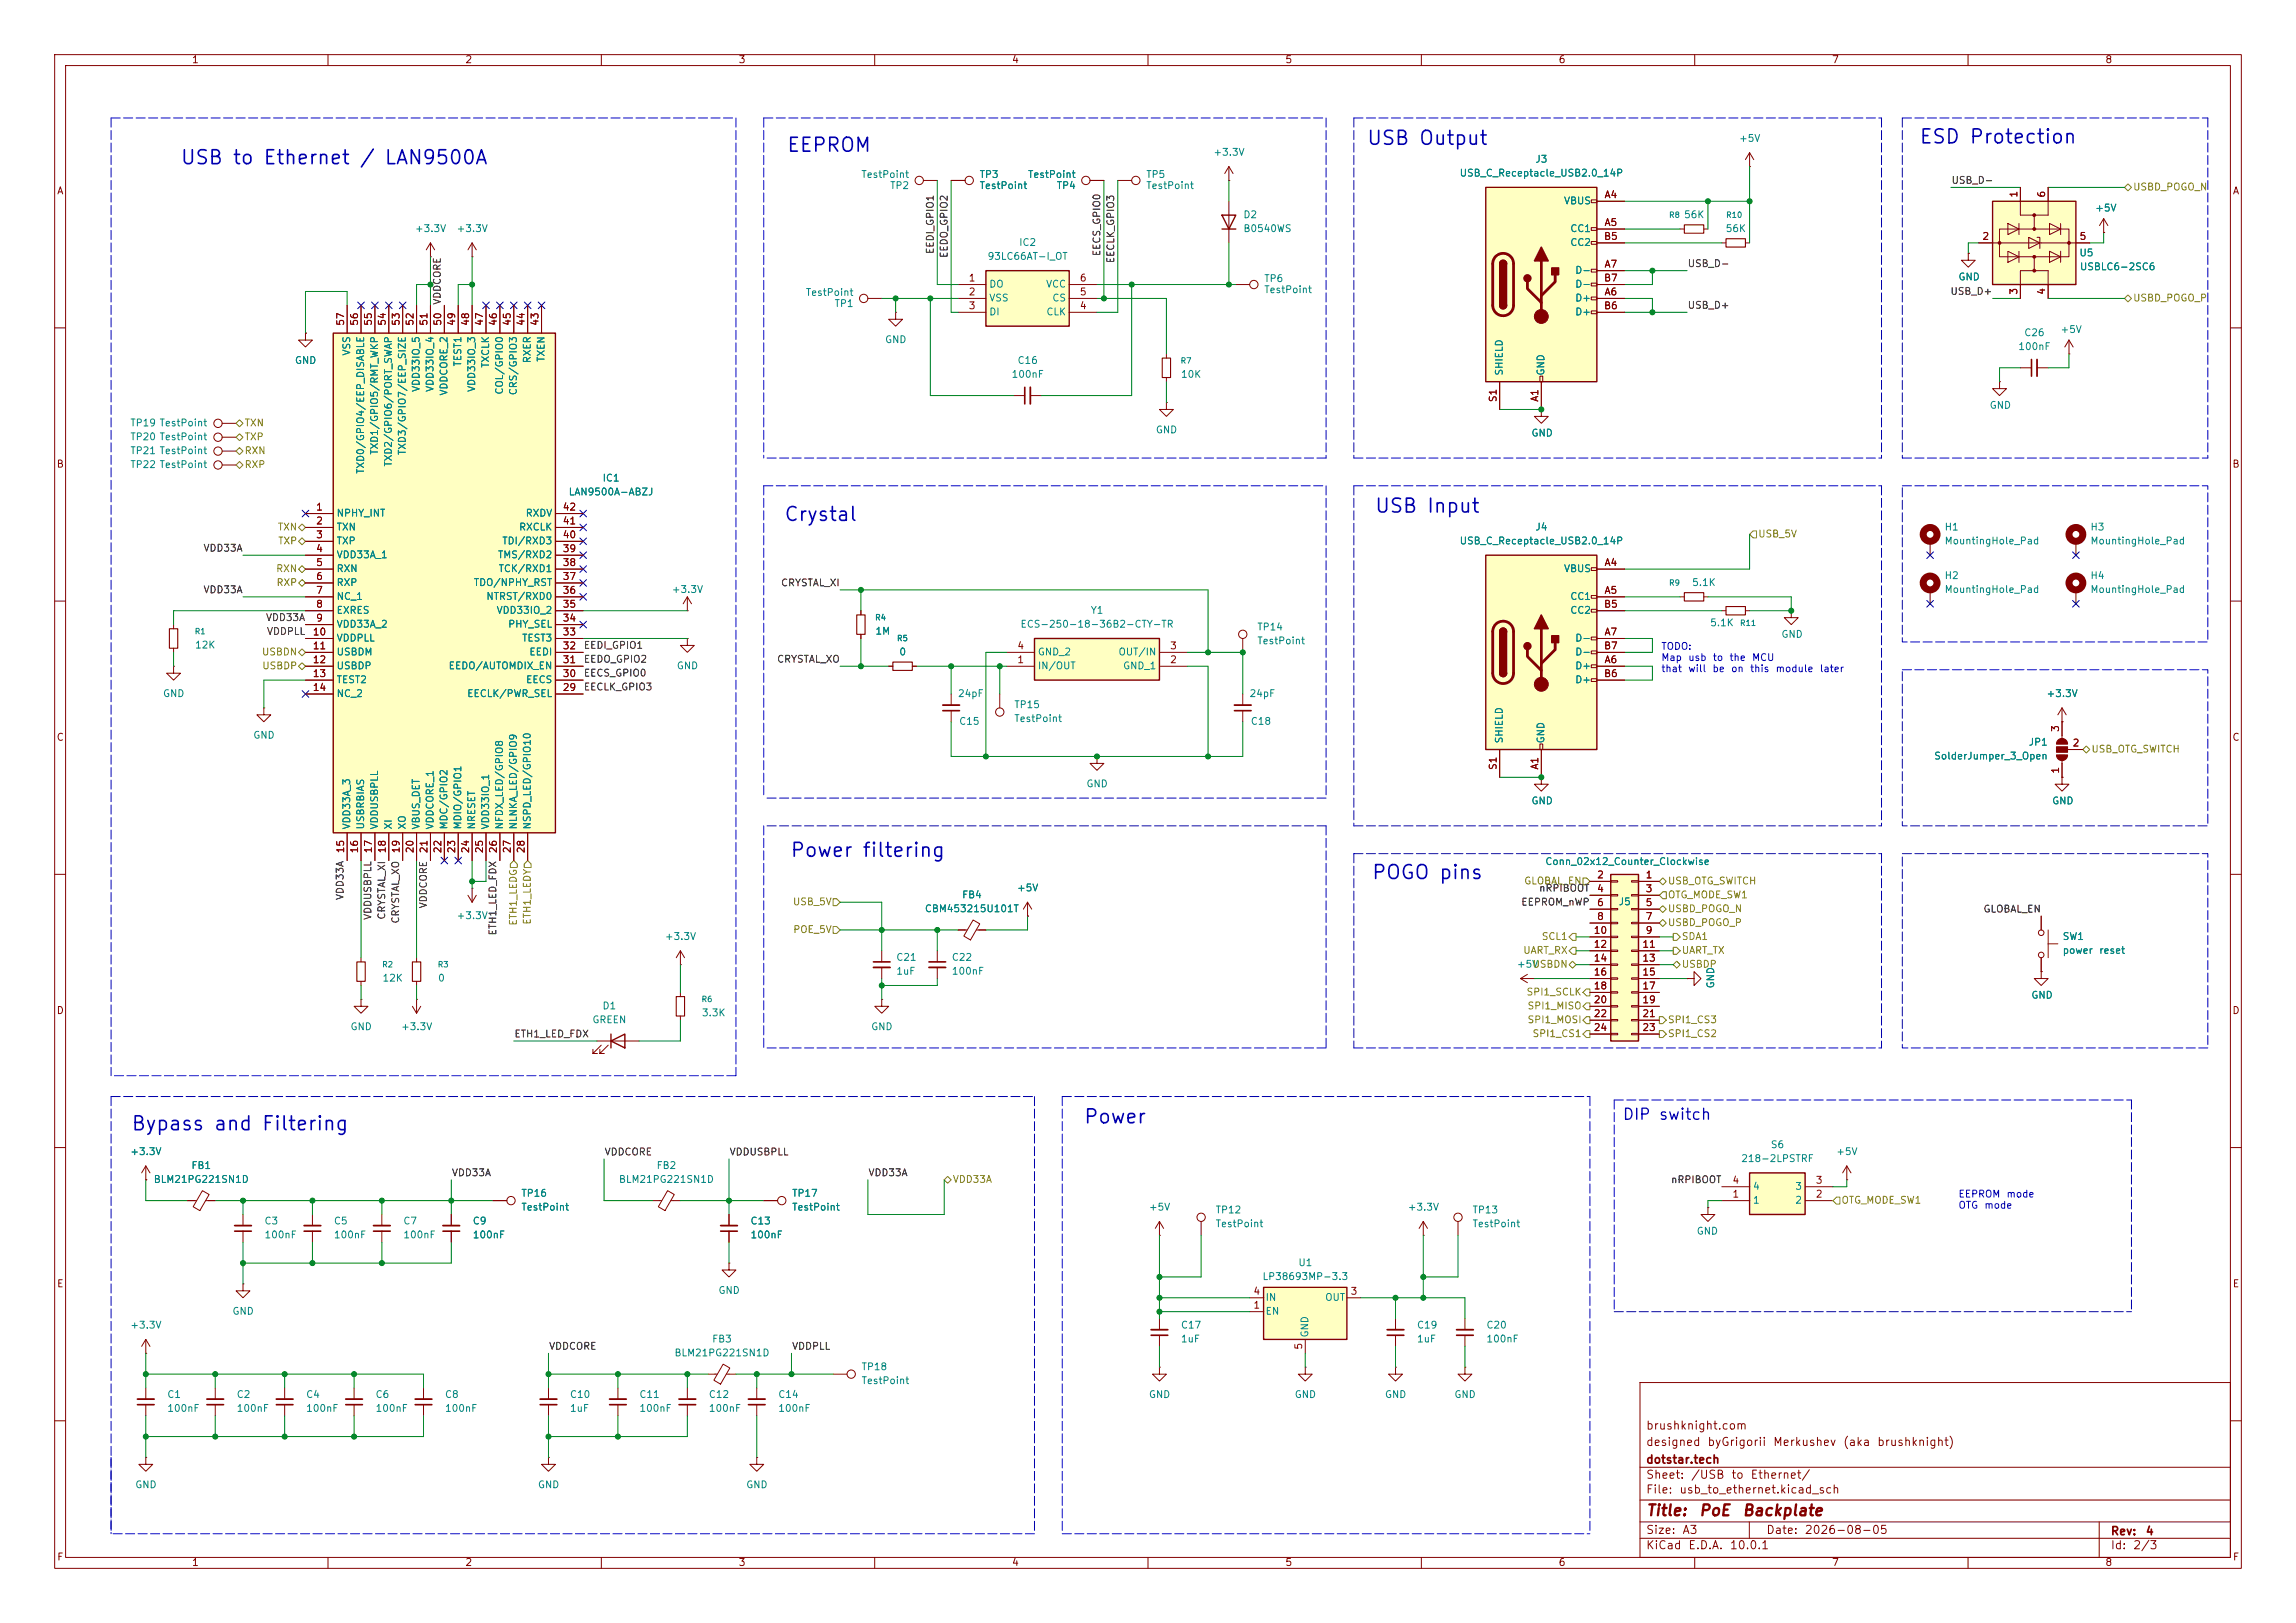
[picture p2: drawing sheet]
<svg xmlns="http://www.w3.org/2000/svg" width="420mm" height="297mm" viewBox="0 0 420 297" stroke-linecap="round" stroke-linejoin="round" font-family="sans-serif">
<defs><g id="words">
<g font-size="2.5" fill="#0000c2">
<text x="143.8" y="28.4">EEPROM</text>
<text x="249.9" y="27.2">USB Output</text>
<text x="350.9" y="26.9">ESD Protection</text>
<text x="32.9" y="30.7">USB to Ethernet / LAN9500A</text>
<text x="143.3" y="96">Crystal</text>
<text x="251.3" y="94.5">USB Input</text>
<text x="144.4" y="157.5">Power filtering</text>
<text x="250.8" y="161.5">POGO pins</text>
<text x="23.9" y="207.5">Bypass and Filtering</text>
<text x="198.1" y="206.2">Power</text>
</g>
<text font-size="2" fill="#0000c2" x="296.7" y="205.4">DIP switch</text>
<g font-size="2" fill="#840000">
<text x="301" y="277.9">Title:</text>
<text x="310.6" y="277.9">PoE</text>
<text x="318.6" y="277.9">Backplate</text>
</g>
<g font-size="1.5" fill="#840000">
<text x="301" y="262">brushknight.com</text>
<text x="301" y="268.2">dotstar.tech</text>
<text x="301" y="265">designed</text>
<text x="312.2" y="265">byGrigorii</text>
<text x="324.2" y="265">Merkushev</text>
<text x="337" y="265">(aka</text>
<text x="343.3" y="265">brushknight)</text>
<text x="301" y="273.7">File:</text>
<text x="301" y="271">Sheet:</text>
<text x="307.1" y="273.7">usb_to_ethernet.kicad_sch</text>
<text x="309.2" y="271">/USB</text>
<text x="316.6" y="271">to</text>
<text x="320.1" y="271">Ethernet/</text>
<text x="301" y="281.1">Size:</text>
<text x="307.6" y="281.1">A3</text>
<text x="323" y="281.1">Date:</text>
<text x="330" y="281.1">2026-08-05</text>
<text x="386" y="281.3">Rev:</text>
<text x="392.4" y="281.3">4</text>
<text x="301" y="283.9">KiCad</text>
<text x="308.7" y="283.9">E.D.A.</text>
<text x="316.3" y="283.9">10.0.1</text>
<text x="386" y="283.9">Id:</text>
<text x="390.1" y="283.9">2/3</text>
</g>
<g font-size="1.3" fill="#840000">
<text x="35" y="11.9">1</text>
<text x="85" y="11.9">2</text>
<text x="135" y="11.9">3</text>
<text x="185" y="11.9">4</text>
<text x="235" y="11.9">5</text>
<text x="285" y="11.9">6</text>
<text x="335" y="11.9">7</text>
<text x="385" y="11.9">8</text>
<text x="10.3" y="35.9">A</text>
<text x="408.3" y="35.9">A</text>
<text x="293.4" y="36.6">A4</text>
<text x="293.4" y="41.7">A5</text>
<text x="369.3" y="36.3" transform="rotate(-90 369.3 36.3)">1</text>
<text x="374.4" y="36.3" transform="rotate(-90 374.4 36.3)">6</text>
<text x="293.3" y="44.2">B5</text>
<text x="362.5" y="44.2">2</text>
<text x="380.3" y="44.2">5</text>
<text x="177.1" y="51.8">1</text>
<text x="197.4" y="51.8">6</text>
<text x="293.3" y="51.8">B7</text>
<text x="293.4" y="49.3">A7</text>
<text x="63.2" y="59.7" transform="rotate(-90 63.2 59.7)">57</text>
<text x="65.8" y="59.7" transform="rotate(-90 65.8 59.7)">56</text>
<text x="68.3" y="59.7" transform="rotate(-90 68.3 59.7)">55</text>
<text x="70.9" y="59.7" transform="rotate(-90 70.9 59.7)">54</text>
<text x="73.4" y="59.7" transform="rotate(-90 73.4 59.7)">53</text>
<text x="75.9" y="59.7" transform="rotate(-90 75.9 59.7)">52</text>
<text x="78.5" y="59.7" transform="rotate(-90 78.5 59.7)">51</text>
<text x="81" y="59.7" transform="rotate(-90 81 59.7)">50</text>
<text x="83.6" y="59.7" transform="rotate(-90 83.6 59.7)">49</text>
<text x="86.1" y="59.7" transform="rotate(-90 86.1 59.7)">48</text>
<text x="88.6" y="59.7" transform="rotate(-90 88.6 59.7)">47</text>
<text x="91.2" y="59.7" transform="rotate(-90 91.2 59.7)">46</text>
<text x="93.7" y="59.7" transform="rotate(-90 93.7 59.7)">45</text>
<text x="96.3" y="59.7" transform="rotate(-90 96.3 59.7)">44</text>
<text x="98.8" y="59.7" transform="rotate(-90 98.8 59.7)">43</text>
<text x="177.1" y="54.4">2</text>
<text x="177.1" y="56.9">3</text>
<text x="197.4" y="56.9">4</text>
<text x="197.4" y="54.4">5</text>
<text x="293.3" y="56.9">B6</text>
<text x="293.4" y="54.4">A6</text>
<text x="369.3" y="54" transform="rotate(-90 369.3 54)">3</text>
<text x="374.4" y="54" transform="rotate(-90 374.4 54)">4</text>
<text x="274.1" y="73.7" transform="rotate(-90 274.1 73.7)">S1</text>
<text x="281.7" y="73.6" transform="rotate(-90 281.7 73.6)">A1</text>
<text x="10.3" y="85.9">B</text>
<text x="408.2" y="85.9">B</text>
<text x="57.7" y="93.7">1</text>
<text x="102.8" y="93.7">42</text>
<text x="57.7" y="96.3">2</text>
<text x="57.7" y="98.8">3</text>
<text x="57.7" y="101.3">4</text>
<text x="102.8" y="101.3">39</text>
<text x="102.8" y="98.8">40</text>
<text x="102.8" y="96.3">41</text>
<text x="57.7" y="103.9">5</text>
<text x="57.7" y="106.4">6</text>
<text x="102.8" y="106.4">37</text>
<text x="102.8" y="103.9">38</text>
<text x="293.4" y="103.9">A4</text>
<text x="57.7" y="109">7</text>
<text x="57.7" y="111.5">8</text>
<text x="102.8" y="111.5">35</text>
<text x="102.8" y="109">36</text>
<text x="293.3" y="111.5">B5</text>
<text x="293.4" y="109">A5</text>
<text x="57.1" y="116.6">10</text>
<text x="57.1" y="119.1">11</text>
<text x="57.7" y="114">9</text>
<text x="102.8" y="119.1">32</text>
<text x="102.8" y="116.6">33</text>
<text x="102.8" y="114">34</text>
<text x="186" y="119.1">4</text>
<text x="213.9" y="119.1">3</text>
<text x="293.3" y="119.1">B7</text>
<text x="293.4" y="116.6">A7</text>
<text x="57.1" y="121.7">12</text>
<text x="57.1" y="124.2">13</text>
<text x="102.8" y="124.2">30</text>
<text x="102.8" y="121.7">31</text>
<text x="186" y="121.7">1</text>
<text x="213.9" y="121.7">2</text>
<text x="293.3" y="124.2">B6</text>
<text x="293.4" y="121.7">A6</text>
<text x="57.1" y="126.7">14</text>
<text x="102.8" y="126.7">29</text>
<text x="10.3" y="135.9">C</text>
<text x="376.9" y="134.1" transform="rotate(-90 376.9 134.1)">3</text>
<text x="379" y="136.9">2</text>
<text x="408.2" y="135.9">C</text>
<text x="274.1" y="141" transform="rotate(-90 274.1 141)">S1</text>
<text x="281.7" y="141" transform="rotate(-90 281.7 141)">A1</text>
<text x="376.9" y="141.7" transform="rotate(-90 376.9 141.7)">1</text>
<text x="63.2" y="156.3" transform="rotate(-90 63.2 156.3)">15</text>
<text x="65.8" y="156.3" transform="rotate(-90 65.8 156.3)">16</text>
<text x="68.3" y="156.3" transform="rotate(-90 68.3 156.3)">17</text>
<text x="70.9" y="156.3" transform="rotate(-90 70.9 156.3)">18</text>
<text x="73.4" y="156.3" transform="rotate(-90 73.4 156.3)">19</text>
<text x="75.9" y="156.3" transform="rotate(-90 75.9 156.3)">20</text>
<text x="78.5" y="156.3" transform="rotate(-90 78.5 156.3)">21</text>
<text x="81" y="156.3" transform="rotate(-90 81 156.3)">22</text>
<text x="83.6" y="156.3" transform="rotate(-90 83.6 156.3)">23</text>
<text x="86.1" y="156.3" transform="rotate(-90 86.1 156.3)">24</text>
<text x="88.6" y="156.3" transform="rotate(-90 88.6 156.3)">25</text>
<text x="91.2" y="156.3" transform="rotate(-90 91.2 156.3)">26</text>
<text x="93.7" y="156.3" transform="rotate(-90 93.7 156.3)">27</text>
<text x="96.3" y="156.3" transform="rotate(-90 96.3 156.3)">28</text>
<text x="292" y="161">2</text>
<text x="300.9" y="161">1</text>
<text x="292" y="163.6">4</text>
<text x="292" y="166.1">6</text>
<text x="300.9" y="163.6">3</text>
<text x="300.9" y="166.1">5</text>
<text x="291.4" y="171.2">10</text>
<text x="291.4" y="173.7">12</text>
<text x="292" y="168.7">8</text>
<text x="300.3" y="173.7">11</text>
<text x="300.9" y="168.7">7</text>
<text x="300.9" y="171.2">9</text>
<text x="291.4" y="176.3">14</text>
<text x="291.4" y="178.8">16</text>
<text x="300.3" y="176.3">13</text>
<text x="300.3" y="178.8">15</text>
<text x="10.3" y="185.9">D</text>
<text x="291.4" y="181.4">18</text>
<text x="291.4" y="183.9">20</text>
<text x="300.3" y="181.4">17</text>
<text x="300.3" y="183.9">19</text>
<text x="408.2" y="185.9">D</text>
<text x="291.4" y="186.4">22</text>
<text x="291.4" y="189">24</text>
<text x="300.3" y="186.4">21</text>
<text x="300.3" y="189">23</text>
<text x="316.8" y="219.5">1</text>
<text x="316.8" y="216.9">4</text>
<text x="332" y="219.5">2</text>
<text x="332" y="216.9">3</text>
<text x="10.3" y="235.9">E</text>
<text x="229.2" y="239.8">1</text>
<text x="229.2" y="237.2">4</text>
<text x="246.9" y="237.2">3</text>
<text x="408.3" y="235.9">E</text>
<text x="238.5" y="247.1" transform="rotate(-90 238.5 247.1)">5</text>
<text x="10.3" y="285.9">F</text>
<text x="35" y="286.9">1</text>
<text x="85" y="286.9">2</text>
<text x="135" y="286.9">3</text>
<text x="185" y="286.9">4</text>
<text x="235" y="286.9">5</text>
<text x="285" y="286.9">6</text>
<text x="335" y="286.9">7</text>
<text x="385" y="286.9">8</text>
<text x="408.3" y="285.9">F</text>
</g>
<g font-size="1.3" fill="#008484">
<text x="221.8" y="28.8">+3.3V</text>
<text x="318" y="26.3">+5V</text>
<text x="157.4" y="32.9">TestPoint</text>
<text x="162.7" y="34.9">TP2</text>
<text x="179.1" y="32.9">TP3</text>
<text x="179.1" y="34.9">TestPoint</text>
<text x="187.9" y="32.9">TestPoint</text>
<text x="193.2" y="34.9">TP4</text>
<text x="209.6" y="32.9">TP5</text>
<text x="209.6" y="34.9">TestPoint</text>
<text x="266.9" y="32.6">USB_C_Receptacle_USB2.0_14P</text>
<text x="280.7" y="30.1">J3</text>
<text x="227.3" y="40.2">D2</text>
<text x="286" y="37.7">VBUS</text>
<text x="307.9" y="40.2">56K</text>
<text x="383.2" y="39">+5V</text>
<text x="75.8" y="42.8">+3.3V</text>
<text x="83.4" y="42.8">+3.3V</text>
<text x="180.5" y="47.9">93LC66AT-I_OT</text>
<text x="186.3" y="45.3">IC2</text>
<text x="227.3" y="42.8">B0540WS</text>
<text x="287.1" y="42.8">CC1</text>
<text x="287.1" y="45.3">CC2</text>
<text x="315.6" y="42.8">56K</text>
<text x="380.3" y="47.2">U5</text>
<text x="180.8" y="52.9">DO</text>
<text x="191.2" y="52.9">VCC</text>
<text x="231.1" y="51.9">TP6</text>
<text x="231.1" y="53.9">TestPoint</text>
<text x="288" y="50.4">D-</text>
<text x="288" y="52.9">D-</text>
<text x="358.1" y="51.6">GND</text>
<text x="380.4" y="49.8">USBLC6-2SC6</text>
<text x="147.3" y="54.5">TestPoint</text>
<text x="152.6" y="56.5">TP1</text>
<text x="180.8" y="55.5">VSS</text>
<text x="180.8" y="58">DI</text>
<text x="191.3" y="58">CLK</text>
<text x="192.4" y="55.5">CS</text>
<text x="288" y="55.5">D+</text>
<text x="288" y="58">D+</text>
<text x="64.4" y="65.2" transform="rotate(-90 64.4 65.2)">VSS</text>
<text x="161.8" y="63.1">GND</text>
<text x="369.1" y="64.4">100nF</text>
<text x="370.2" y="61.8">C26</text>
<text x="376.8" y="61.2">+5V</text>
<text x="53.8" y="66.9">GND</text>
<text x="77.1" y="71.8" transform="rotate(-90 77.1 71.8)">VDD33IO_5</text>
<text x="79.6" y="71.8" transform="rotate(-90 79.6 71.8)">VDD33IO_4</text>
<text x="84.7" y="67.2" transform="rotate(-90 84.7 67.2)">TEST1</text>
<text x="87.2" y="71.8" transform="rotate(-90 87.2 71.8)">VDD33IO_3</text>
<text x="89.8" y="67.4" transform="rotate(-90 89.8 67.4)">TXCLK</text>
<text x="97.4" y="66.6" transform="rotate(-90 97.4 66.6)">RXER</text>
<text x="99.9" y="66.3" transform="rotate(-90 99.9 66.3)">TXEN</text>
<text x="184.9" y="69.4">100nF</text>
<text x="186" y="66.9">C16</text>
<text x="215.9" y="69.4">10K</text>
<text x="275.2" y="68.8" transform="rotate(-90 275.2 68.8)">SHIELD</text>
<text x="282.8" y="68.8" transform="rotate(-90 282.8 68.8)">GND</text>
<text x="82.1" y="72.5" transform="rotate(-90 82.1 72.5)">VDDCORE_2</text>
<text x="92.3" y="72.3" transform="rotate(-90 92.3 72.3)">COL/GPIO0</text>
<text x="94.8" y="72.4" transform="rotate(-90 94.8 72.4)">CRS/GPIO3</text>
<text x="363.9" y="75.1">GND</text>
<text x="23.7" y="83.4">TP21 TestPoint</text>
<text x="23.7" y="78.3">TP19 TestPoint</text>
<text x="23.7" y="80.9">TP20 TestPoint</text>
<text x="69.4" y="83.3" transform="rotate(-90 69.4 83.3)">TXD1/GPIO5/RMT_WKP</text>
<text x="74.5" y="83.4" transform="rotate(-90 74.5 83.4)">TXD3/GPIO7/EEP_SIZE</text>
<text x="211.3" y="79.6">GND</text>
<text x="280" y="80.2">GND</text>
<text x="23.7" y="86">TP22 TestPoint</text>
<text x="66.9" y="86.8" transform="rotate(-90 66.9 86.8)">TXD0/GPIO4/EEP_DISABLE</text>
<text x="72" y="85.5" transform="rotate(-90 72 85.5)">TXD2/GPIO6/PORT_SWAP</text>
<text x="110.1" y="88.4">IC1</text>
<text x="61.5" y="94.8">NPHY_INT</text>
<text x="96.1" y="94.8">RXDV</text>
<text x="103.9" y="91">LAN9500A-ABZJ</text>
<text x="61.5" y="97.4">TXN</text>
<text x="61.5" y="99.9">TXP</text>
<text x="91.8" y="99.9">TDI/RXD3</text>
<text x="94.8" y="97.4">RXCLK</text>
<text x="266.9" y="99.9">USB_C_Receptacle_USB2.0_14P</text>
<text x="280.7" y="97.4">J4</text>
<text x="355.6" y="97.4">H1</text>
<text x="355.6" y="99.9">MountingHole_Pad</text>
<text x="382.3" y="97.4">H3</text>
<text x="382.3" y="99.9">MountingHole_Pad</text>
<text x="61.5" y="102.5">VDD33A_1</text>
<text x="61.5" y="105">RXN</text>
<text x="61.5" y="107.5">RXP</text>
<text x="86.6" y="107.5">TDO/NPHY_RST</text>
<text x="91" y="102.5">TMS/RXD2</text>
<text x="91.1" y="105">TCK/RXD1</text>
<text x="286" y="105">VBUS</text>
<text x="309.4" y="107.5">5.1K</text>
<text x="355.6" y="106.3">H2</text>
<text x="382.3" y="106.3">H4</text>
<text x="61.5" y="110.1">NC_1</text>
<text x="61.5" y="112.6">EXRES</text>
<text x="88.9" y="110.1">NTRST/RXD0</text>
<text x="90.7" y="112.6">VDD33IO_2</text>
<text x="122.8" y="108.8">+3.3V</text>
<text x="199.4" y="112.6">Y1</text>
<text x="287.1" y="110.1">CC1</text>
<text x="287.1" y="112.6">CC2</text>
<text x="355.6" y="108.8">MountingHole_Pad</text>
<text x="382.3" y="108.8">MountingHole_Pad</text>
<text x="35.6" y="119">12K</text>
<text x="61.5" y="115.2">VDD33A_2</text>
<text x="61.5" y="117.7">VDDPLL</text>
<text x="92.8" y="115.2">PHY_SEL</text>
<text x="95.4" y="117.7">TEST3</text>
<text x="160" y="116.4">1M</text>
<text x="186.6" y="115.2">ECS-250-18-36B2-CTY-TR</text>
<text x="229.9" y="118.2">TestPoint</text>
<text x="229.9" y="115.7">TP14</text>
<text x="288" y="117.7">D-</text>
<text x="312.7" y="114.9">5.1K</text>
<text x="325.8" y="117">GND</text>
<text x="61.5" y="120.2">USBDM</text>
<text x="61.5" y="122.8">USBDP</text>
<text x="61.5" y="125.3">TEST2</text>
<text x="82" y="122.8">EEDO/AUTOMDIX_EN</text>
<text x="96.1" y="125.3">EECS</text>
<text x="96.7" y="120.2">EEDI</text>
<text x="123.7" y="122.8">GND</text>
<text x="164.4" y="120.2">0</text>
<text x="189.7" y="122.8">IN/OUT</text>
<text x="189.7" y="120.2">GND_2</text>
<text x="204.5" y="120.2">OUT/IN</text>
<text x="205.3" y="122.8">GND_1</text>
<text x="288" y="122.8">D+</text>
<text x="288" y="125.3">D+</text>
<text x="288" y="120.2">D-</text>
<text x="29.7" y="127.9">GND</text>
<text x="61.5" y="127.9">NC_2</text>
<text x="85.3" y="127.9">EECLK/PWR_SEL</text>
<text x="175.1" y="127.9">24pF</text>
<text x="185.4" y="129.9">TP15</text>
<text x="228.5" y="127.9">24pF</text>
<text x="374.2" y="127.9">+3.3V</text>
<text x="46.2" y="135.5">GND</text>
<text x="175.3" y="132.9">C15</text>
<text x="185.4" y="132.4">TestPoint</text>
<text x="228.7" y="132.9">C18</text>
<text x="275.2" y="136.1" transform="rotate(-90 275.2 136.1)">SHIELD</text>
<text x="282.8" y="136.1" transform="rotate(-90 282.8 136.1)">GND</text>
<text x="371" y="136.8">JP1</text>
<text x="353.7" y="139.3">SolderJumper_3_Open</text>
<text x="198.6" y="144.4">GND</text>
<text x="280" y="147.5">GND</text>
<text x="375.3" y="147.5">GND</text>
<text x="64.4" y="151.9" transform="rotate(-90 64.4 151.9)">VDD33A_3</text>
<text x="66.9" y="151.9" transform="rotate(-90 66.9 151.9)">USBRBIAS</text>
<text x="69.4" y="151.9" transform="rotate(-90 69.4 151.9)">VDDUSBPLL</text>
<text x="72" y="151.9" transform="rotate(-90 72 151.9)">XI</text>
<text x="74.5" y="151.9" transform="rotate(-90 74.5 151.9)">XO</text>
<text x="77.1" y="151.9" transform="rotate(-90 77.1 151.9)">VBUS_DET</text>
<text x="79.6" y="151.9" transform="rotate(-90 79.6 151.9)">VDDCORE_1</text>
<text x="82.1" y="151.9" transform="rotate(-90 82.1 151.9)">MDC/GPIO2</text>
<text x="84.7" y="151.9" transform="rotate(-90 84.7 151.9)">MDIO/GPIO1</text>
<text x="87.2" y="151.9" transform="rotate(-90 87.2 151.9)">NRESET</text>
<text x="89.8" y="151.9" transform="rotate(-90 89.8 151.9)">VDD33IO_1</text>
<text x="92.3" y="151.9" transform="rotate(-90 92.3 151.9)">NFDX_LED/GPIO8</text>
<text x="94.8" y="151.9" transform="rotate(-90 94.8 151.9)">NLNKA_LED/GPIO9</text>
<text x="97.4" y="151.9" transform="rotate(-90 97.4 151.9)">NSPD_LED/GPIO10</text>
<text x="282.6" y="158.6">Conn_02x12_Counter_Clockwise</text>
<text x="169.1" y="167.2">CBM453215U101T</text>
<text x="175.9" y="164.7">FB4</text>
<text x="185.9" y="163.4">+5V</text>
<text x="296" y="166">J5</text>
<text x="83.4" y="168.5">+3.3V</text>
<text x="121.5" y="172.3">+3.3V</text>
<text x="377.2" y="172.3">SW1</text>
<text x="69.9" y="179.9">12K</text>
<text x="80" y="179.9">0</text>
<text x="163.8" y="178.7">1uF</text>
<text x="163.8" y="176.1">C21</text>
<text x="174" y="178.7">100nF</text>
<text x="174" y="176.1">C22</text>
<text x="277.4" y="177.4">+5V</text>
<text x="377.2" y="174.9">power</text>
<text x="383.9" y="174.9">reset</text>
<text x="110.1" y="185">D1</text>
<text x="313.9" y="181" transform="rotate(-90 313.9 181)">GND</text>
<text x="371.5" y="183.1">GND</text>
<text x="64" y="188.8">GND</text>
<text x="73.3" y="188.8">+3.3V</text>
<text x="108.3" y="187.6">GREEN</text>
<text x="128.3" y="186.3">3.3K</text>
<text x="159.3" y="188.8">GND</text>
<text x="23.7" y="211.7">+3.3V</text>
<text x="34.9" y="214.2">FB1</text>
<text x="120" y="214.2">FB2</text>
<text x="318.4" y="213">218-2LPSTRF</text>
<text x="323.8" y="210.4">S6</text>
<text x="335.8" y="211.7">+5V</text>
<text x="28" y="216.8">BLM21PG221SN1D</text>
<text x="95.3" y="221.8">TestPoint</text>
<text x="95.3" y="219.3">TP16</text>
<text x="113.1" y="216.8">BLM21PG221SN1D</text>
<text x="144.8" y="221.8">TestPoint</text>
<text x="144.8" y="219.3">TP17</text>
<text x="210.1" y="221.8">+5V</text>
<text x="257.4" y="221.8">+3.3V</text>
<text x="320.5" y="220.6">1</text>
<text x="320.5" y="218">4</text>
<text x="328.3" y="220.6">2</text>
<text x="328.3" y="218">3</text>
<text x="48.3" y="224.4">C3</text>
<text x="48.3" y="226.9">100nF</text>
<text x="61" y="224.4">C5</text>
<text x="61" y="226.9">100nF</text>
<text x="73.7" y="224.4">C7</text>
<text x="73.7" y="226.9">100nF</text>
<text x="86.4" y="224.4">C9</text>
<text x="86.4" y="226.9">100nF</text>
<text x="137.2" y="226.9">100nF</text>
<text x="137.2" y="224.4">C13</text>
<text x="222.3" y="224.9">TestPoint</text>
<text x="222.3" y="222.4">TP12</text>
<text x="269.2" y="224.9">TestPoint</text>
<text x="269.2" y="222.4">TP13</text>
<text x="310.3" y="226.2">GND</text>
<text x="237.4" y="232">U1</text>
<text x="131.3" y="237.1">GND</text>
<text x="230.8" y="234.5">LP38693MP-3.3</text>
<text x="231.4" y="238.4">IN</text>
<text x="242.3" y="238.4">OUT</text>
<text x="23.7" y="243.4">+3.3V</text>
<text x="42.4" y="240.9">GND</text>
<text x="130.2" y="246">FB3</text>
<text x="215.9" y="246">1uF</text>
<text x="215.9" y="243.4">C17</text>
<text x="231.4" y="240.9">EN</text>
<text x="239.6" y="244.9" transform="rotate(-90 239.6 244.9)">GND</text>
<text x="259.1" y="246">1uF</text>
<text x="259.1" y="243.4">C19</text>
<text x="271.8" y="246">100nF</text>
<text x="271.8" y="243.4">C20</text>
<text x="123.3" y="248.5">BLM21PG221SN1D</text>
<text x="157.5" y="251.1">TP18</text>
<text x="30.5" y="256.1">C1</text>
<text x="43.2" y="256.1">C2</text>
<text x="55.9" y="256.1">C4</text>
<text x="68.6" y="256.1">C6</text>
<text x="81.3" y="256.1">C8</text>
<text x="104.1" y="256.1">C10</text>
<text x="116.8" y="256.1">C11</text>
<text x="129.5" y="256.1">C12</text>
<text x="142.2" y="256.1">C14</text>
<text x="157.5" y="253.6">TestPoint</text>
<text x="210.1" y="256.1">GND</text>
<text x="236.7" y="256.1">GND</text>
<text x="253.2" y="256.1">GND</text>
<text x="265.9" y="256.1">GND</text>
<text x="30.5" y="258.7">100nF</text>
<text x="43.2" y="258.7">100nF</text>
<text x="55.9" y="258.7">100nF</text>
<text x="68.6" y="258.7">100nF</text>
<text x="81.3" y="258.7">100nF</text>
<text x="104.1" y="258.7">1uF</text>
<text x="116.8" y="258.7">100nF</text>
<text x="129.5" y="258.7">100nF</text>
<text x="142.2" y="258.7">100nF</text>
<text x="24.6" y="272.6">GND</text>
<text x="98.3" y="272.6">GND</text>
<text x="136.4" y="272.6">GND</text>
</g>
<g font-size="1.3">
<text x="356.9" y="33.9">USB_D-</text>
<text x="171.1" y="46.6" transform="rotate(-90 171.1 46.6)">EEDI_GPIO1</text>
<text x="173.6" y="47.3" transform="rotate(-90 173.6 47.3)">EEDO_GPIO2</text>
<text x="201.6" y="47" transform="rotate(-90 201.6 47)">EECS_GPIO0</text>
<text x="204.1" y="48.3" transform="rotate(-90 204.1 48.3)">EECLK_GPIO3</text>
<text x="308.6" y="49.2">USB_D-</text>
<text x="80.9" y="55.9" transform="rotate(-90 80.9 55.9)">VDDCORE</text>
<text x="308.6" y="56.8">USB_D+</text>
<text x="356.7" y="54.3">USB_D+</text>
<text x="37.1" y="101.3">VDD33A</text>
<text x="142.8" y="107.6">CRYSTAL_XI</text>
<text x="37.1" y="108.9">VDD33A</text>
<text x="48.5" y="114">VDD33A</text>
<text x="48.7" y="116.5">VDDPLL</text>
<text x="106.7" y="119">EEDI_GPIO1</text>
<text x="106.7" y="121.6">EEDO_GPIO2</text>
<text x="106.7" y="124.1">EECS_GPIO0</text>
<text x="142" y="121.6">CRYSTAL_XO</text>
<text x="106.7" y="126.7">EECLK_GPIO3</text>
<text x="63.2" y="164.8" transform="rotate(-90 63.2 164.8)">VDD33A</text>
<text x="78.4" y="166.3" transform="rotate(-90 78.4 166.3)">VDDCORE</text>
<text x="278.2" y="166">EEPROM_nWP</text>
<text x="281.4" y="163.5">nRPIBOOT</text>
<text x="362.7" y="167.3">GLOBAL_EN</text>
<text x="68.2" y="168.4" transform="rotate(-90 68.2 168.4)">VDDUSBPLL</text>
<text x="70.8" y="168.4" transform="rotate(-90 70.8 168.4)">CRYSTAL_XI</text>
<text x="73.3" y="169.1" transform="rotate(-90 73.3 169.1)">CRYSTAL_XO</text>
<text x="91.1" y="171.3" transform="rotate(-90 91.1 171.3)">ETH1_LED_FDX</text>
<text x="94" y="190.2">ETH1_LED_FDX</text>
<text x="82.5" y="215.6">VDD33A</text>
<text x="110.5" y="211.7">VDDCORE</text>
<text x="133.3" y="211.7">VDDUSBPLL</text>
<text x="158.7" y="215.6">VDD33A</text>
<text x="305.6" y="216.8">nRPIBOOT</text>
<text x="100.3" y="247.3">VDDCORE</text>
<text x="144.8" y="247.3">VDDPLL</text>
</g>
<g font-size="1.3" fill="#848400">
<text x="390.1" y="35.2">USBD_POGO_N</text>
<text x="390.1" y="55.5">USBD_POGO_P</text>
<text x="44.6" y="80.9">TXP</text>
<text x="44.6" y="83.4">RXN</text>
<text x="44.6" y="78.3">TXN</text>
<text x="44.6" y="86">RXP</text>
<text x="50.7" y="97.4">TXN</text>
<text x="50.8" y="99.9">TXP</text>
<text x="321.5" y="98.7">USB_5V</text>
<text x="50.4" y="105">RXN</text>
<text x="50.5" y="107.5">RXP</text>
<text x="47.8" y="120.2">USBDN</text>
<text x="47.9" y="122.8">USBDP</text>
<text x="382.5" y="138">USB_OTG_SWITCH</text>
<text x="144.9" y="166">USB_5V</text>
<text x="278.7" y="162.2">GLOBAL_EN</text>
<text x="305" y="162.2">USB_OTG_SWITCH</text>
<text x="305" y="167.2">USBD_POGO_N</text>
<text x="305" y="164.7">OTG_MODE_SW1</text>
<text x="94.8" y="169.5" transform="rotate(-90 94.8 169.5)">ETH1_LEDG</text>
<text x="97.4" y="169.3" transform="rotate(-90 97.4 169.3)">ETH1_LEDY</text>
<text x="145" y="171">POE_5V</text>
<text x="281.9" y="172.3">SCL1</text>
<text x="305" y="169.8">USBD_POGO_P</text>
<text x="307.5" y="172.3">SDA1</text>
<text x="278.5" y="174.9">UART_RX</text>
<text x="280.2" y="177.4">USBDN</text>
<text x="307.5" y="177.4">USBDP</text>
<text x="307.5" y="174.9">UART_TX</text>
<text x="279.1" y="182.5">SPI1_SCLK</text>
<text x="279.3" y="185">SPI1_MISO</text>
<text x="279.3" y="187.6">SPI1_MOSI</text>
<text x="280.2" y="190.1">SPI1_CS1</text>
<text x="305" y="187.6">SPI1_CS3</text>
<text x="305" y="190.1">SPI1_CS2</text>
<text x="174.2" y="216.8">VDD33A</text>
<text x="336.7" y="220.6">OTG_MODE_SW1</text>
</g>
<g font-size="1.3" fill="#0000c2">
<text x="303.8" y="119.2">TODO:</text>
<text x="303.8" y="121.3">Map</text>
<text x="303.8" y="123.3">that</text>
<text x="308.7" y="121.3">usb</text>
<text x="308.7" y="123.3">will</text>
<text x="313.1" y="123.3">be</text>
<text x="313.2" y="121.3">to</text>
<text x="316.2" y="121.3">the</text>
<text x="316.5" y="123.3">on</text>
<text x="320" y="123.3">this</text>
<text x="320.4" y="121.3">MCU</text>
<text x="324.7" y="123.3">module</text>
<text x="332.8" y="123.3">later</text>
<text x="358.1" y="219.4">EEPROM</text>
<text x="358.1" y="221.5">OTG</text>
<text x="362.9" y="221.5">mode</text>
<text x="366.9" y="219.4">mode</text>
</g>
<g font-size="1" fill="#008484">
<text x="305.2" y="40.1">R8</text>
<text x="315.6" y="40.1">R10</text>
<text x="215.9" y="66.8">R7</text>
<text x="305.2" y="107.4">R9</text>
<text x="160" y="113.8">R4</text>
<text x="35.5" y="116.3">R1</text>
<text x="164" y="117.6">R5</text>
<text x="318.2" y="114.8">R11</text>
<text x="69.8" y="177.3">R2</text>
<text x="80" y="177.3">R3</text>
<text x="128.2" y="183.6">R6</text>
</g>
</g></defs>
<g fill="none" stroke="#840000" stroke-width=".18">
<path d="M10 10h400v277h-400zM12 12h396v273h-396zM60 10v2M110 10v2M160 10v2M210 10v2M260 10v2M310 10v2M360 10v2M226.1 52.1h2.5M10 60h2M213.4 64.8v.7"/>
<path d="M213.4 69.1v.8M408 60h2M10 110h2M31.7 114.3v.8M31.7 118.6v.8M125.7 111.8h.1M125.7 116.8v1.3h1.3l-1.3 1.3-1.2-1.3h1.2M125.7 116.8h.1M125.7 109.2l-.7 1.3M125.7 109.2l.8 1.3M125.7 109.2v2.6M227.3 116.8v2.6"/>
<path d="M408 110h2M31.7 121.9v1.3h1.3l-1.3 1.3-1.2-1.3h1.2M31.7 121.9h.1M162.6 121.9h.7M166.9 121.9h.7M10 160h2M408 160h2M124.5 181.6v.8M124.5 185.9v.8M161.3 182.9v1.3h1.3l-1.3 1.2-1.3-1.2h1.3M161.3 182.9h.1M10 210h2"/>
<path d="M34.3 219.7h1.6M37 217.9l1.3 .7-1.7 2.9-1.3-.7zM37.6 219.7h1.8M408 210h2M152.4 251.5h2.5M255.3 250.2v1.3h1.2l-1.2 1.2-1.3-1.2h1.3M255.3 250.2h.1M300 253h108v32h-108zM10 260h2M300 278.5h108M300 274.5h108M300 268.5h108"/>
<path d="M320 278.5v3M384 278.5v6.5M408 260h2M60 285v2M110 285v2M160 285v2M210 285v2M260 285v2M300 281.5h108M310 285v2M360 285v2"/>
<circle cx="229.4" cy="52.1" r=".76"/>
<circle cx="227.3" cy="116.1" r=".76"/>
<circle cx="155.7" cy="251.5" r=".76"/>
</g>
<path d="M212.6 65.5h1.5v3.6h-1.5zM31 115.1h1.5v3.5h-1.5zM163.3 121.2h3.6v1.5h-3.6zM123.7 182.4h1.5v3.5h-1.5z" fill="none" stroke="#840000" stroke-width=".2"/>
<path d="M271.8 34.3h20.3v35.6h-20.3z" fill="#ffffc2"/>
<g fill="none" stroke="#840000" stroke-width=".18">
<path d="M291.1 36.6h1v.5h-1zM292.1 36.8h5.1M291.1 41.7h1v.5h-1zM291.1 44.2h1v.5h-1zM291.1 49.3h1v.5h-1zM291.1 51.8h1v.5h-1zM291.1 54.4h1v.5h-1zM291.1 56.9h1v.5h-1zM292.1 41.9h5.1M292.1 54.6h5.1M292.1 49.5h5.1M292.1 44.5h5.1"/>
<path d="M292.1 57.2h5.1M292.1 52.1h5.1M274.3 69.9v5M281.7 68.8h.5v1.1h-.5zM281.9 74.9v1.3h1.3l-1.3 1.3-1.2-1.3h1.2M281.9 74.9h.1M281.9 69.9v5M109.2 190.5h7.6M110 191.3l-1.5 1.5h.7h-.7v-.8M111.3 191.3l-1.6 1.5h.8h-.8v-.8M139.7 219.7h2.5"/>
<circle cx="143" cy="219.7" r=".76"/>
</g>
<path d="M271.8 34.3h20.3v35.6h-20.3zM274.3 48.3a.64 .64 0 0 1 .7-.7 .64 .64 0 0 1 .6 .7M274.3 55.9a.64 .64 0 0 0 .7 .6 .64 .64 0 0 0 .6-.6M111.8 190.5l2.5-1.3v2.6zM111.8 189.2v2.6" fill="none" stroke="#840000" stroke-width=".25"/>
<path d="M273.6 46.9a1.91 1.91 0 0 1 2.1-.4 1.91 1.91 0 0 1 1.2 1.8v7.6a1.91 1.91 0 0 1-1.9 1.9 1.91 1.91 0 0 1-2-1.9l.1-7.8 .1-.6zM279.4 51.6v1.2l2.5 2.6M281.9 47.8v10.1M284.5 50.3v1.3l-2.6 2.5" fill="none" stroke="#840000" stroke-width=".51"/>
<g fill="#840000" stroke="#840000" stroke-width=".25">
<path d="M274.3 48.3h1.3v7.6h-1.3z"/>
<path d="M274.5 47.8a.64 .64 0 0 1 .7-.1 .64 .64 0 0 1 .4 .6h-1.3z"/>
<path d="M274.3 55.9h1.3a.64 .64 0 0 1-.6 .6 .64 .64 0 0 1-.7-.6z"/>
<path d="M281.9 45.2l1.3 2.6h-2.5z"/>
<path d="M283.8 49h1.3v1.3h-1.3z"/>
<circle cx="279.4" cy="50.9" r=".63"/>
</g>
<circle cx="281.9" cy="57.9" r="1.27" fill="#840000" stroke="#840000" stroke-width=".18"/>
<path d="M320 214.6h10.2v7.6h-10.2z" fill="#ffffc2"/>
<path d="M320 214.6h10.2v7.6h-10.2z" fill="none" stroke="#840000" stroke-width=".25"/>
<g fill="none" stroke="#840000" stroke-width=".18">
<path d="M66 175.3v.7M66 179.6v.7M76.2 175.3v.7M76.2 179.6v.7M308.6 179.1h1.3v-1.3l1.2 1.3-1.2 1.2v-1.2M308.6 179.1h.1M75.4 184.2l.8 1.2M76.2 182.9h.1M76.2 182.9v2.5M77 184.2l-.8 1.2M315 219.7h5M315 217.2h5"/>
<path d="M330.2 219.7h5.1M330.2 217.2h5.1M337.8 215.9h.1M337.8 213.4l-.7 1.2M337.8 213.4l.8 1.2M337.8 213.4v2.5M312.4 221v1.2h-1.3l1.3 1.3 1.3-1.3h-1.3M312.4 221h.1"/>
</g>
<path d="M65.3 176h1.5v3.6h-1.5zM75.4 176h1.6v3.6h-1.6z" fill="none" stroke="#840000" stroke-width=".2"/>
<path d="M294.6 160h5.1v30.5h-5.1z" fill="#ffffc2"/>
<path d="M294.6 160h5.1v30.5h-5.1z" fill="none" stroke="#840000" stroke-width=".25"/>
<g fill="none" stroke="#840000" stroke-width=".18">
<path d="M200.7 138.4v1.3h1.2l-1.2 1.3-1.3-1.3h1.3M200.7 138.4h.1M227.3 127v2M227.3 130v2.1M376.2 138.2h2M376.2 136.1h2M377.2 132.1h.1M377.2 129.5l-.8 1.3M377.2 129.5l.8 1.3M377.2 129.5v5.6M377.2 139.2v3M378.2 137.2h2.8"/>
<path d="M377.2 142.2v1.3h1.3l-1.3 1.3-1.3-1.3h1.3M377.2 142.2h.1M188 167.6h.1M188 165.1l-.8 1.3M188 165.1l.7 1.3M188 165.1v2.5M278.1 179.1h2.6M278.1 179.1l1.3 .7M279.4 178.3l-1.3 .8M280.7 179.1h.1M290.8 161.3h3.8M290.8 163.8h3.8"/>
<path d="M290.8 166.4h3.8M290.8 168.9h3.8M290.8 171.5h3.8M290.8 174h3.8M290.8 176.5h3.8M290.8 179.1h3.8M294.6 161.2h1.3v.2h-1.3zM294.6 163.7h1.3v.3h-1.3zM294.6 166.2h1.3v.3h-1.3zM294.6 168.8h1.3v.2h-1.3zM294.6 171.3h1.3v.3h-1.3zM294.6 173.9h1.3v.2h-1.3z"/>
<path d="M294.6 176.4h1.3v.3h-1.3zM294.6 178.9h1.3v.3h-1.3zM298.4 161.2h1.3v.2h-1.3zM298.4 163.7h1.3v.3h-1.3zM298.4 166.2h1.3v.3h-1.3zM298.4 168.8h1.3v.2h-1.3zM298.4 171.3h1.3v.3h-1.3zM298.4 173.9h1.3v.2h-1.3zM298.4 176.4h1.3v.3h-1.3zM298.4 178.9h1.3v.3h-1.3zM299.7 161.3h3.8M299.7 163.8h3.8"/>
<path d="M299.7 166.4h3.8M299.7 168.9h3.8M299.7 171.5h3.8M299.7 174h3.8M299.7 176.5h3.8M299.7 179.1h3.8M290.8 181.6h3.8M290.8 184.2h3.8M290.8 186.7h3.8M290.8 189.2h3.8M294.6 181.5h1.3v.2h-1.3zM294.6 184h1.3v.3h-1.3z"/>
<path d="M294.6 186.6h1.3v.2h-1.3zM294.6 189.1h1.3v.3h-1.3zM298.4 181.5h1.3v.2h-1.3zM298.4 184h1.3v.3h-1.3zM298.4 186.6h1.3v.2h-1.3zM298.4 189.1h1.3v.3h-1.3zM299.7 181.6h3.8M299.7 184.2h3.8M299.7 186.7h3.8M299.7 189.2h3.8M133.3 231.1v1.3h1.3l-1.3 1.3-1.2-1.3h1.2M133.3 231.1h.1"/>
<path d="M133.3 222.2v2.1M133.3 225.3v2M113 254v2M113 257v2.1M125.7 254v2M125.7 257v2.1M129.5 251.5h1.7M132.3 249.6l1.2 .7-1.7 3-1.2-.7zM132.9 251.5h1.7M100.3 266.7v1.3h1.3l-1.3 1.2-1.2-1.2h1.2M100.3 266.7h.1"/>
</g>
<path d="M225.8 130h3.1M131.8 225.3h3.1M111.5 257h3.1M124.2 257h3.1" fill="none" stroke="#840000" stroke-width=".3"/>
<path d="M225.8 129h3.1M131.8 224.3h3.1M111.5 256h3.1M124.2 256h3.1" fill="none" stroke="#840000" stroke-width=".33"/>
<g fill="#840000" stroke="#840000" stroke-width=".18">
<path d="M376.2 138.2h2a1.02 1.02 0 0 1-1 1 1.02 1.02 0 0 1-1-1z"/>
<path d="M376.2 136.7h2v1h-2z"/>
<path d="M376.5 135.4a1.02 1.02 0 0 1 1.1-.2 1.02 1.02 0 0 1 .6 .9h-2z"/>
</g>
<path d="M61 61h40.6v91.4h-40.6z" fill="#ffffc2"/>
<path d="M223.5 39.4h2.6l-1.3 2.5zM223.5 41.9h2.6M61 61h40.6v91.4h-40.6z" fill="none" stroke="#840000" stroke-width=".25"/>
<g fill="none" stroke="#840000" stroke-width=".18">
<path d="M224.8 36.8v7.7M63.5 55.9v5.1M66 55.9v5.1M68.6 55.9v5.1M71.1 55.9v5.1M73.7 55.9v5.1M76.2 55.9v5.1M78.7 47h.1M78.7 44.5v2.5M78.7 55.9v5.1M78.7 44.5l-.7 1.2M78.7 44.5l.8 1.2"/>
<path d="M81.3 55.9v5.1M83.8 55.9v5.1M86.4 47h.1M86.4 44.5v2.5M86.4 55.9v5.1M86.4 44.5l-.8 1.2M86.4 44.5l.7 1.2M88.9 55.9v5.1M91.4 55.9v5.1M94 55.9v5.1M96.5 55.9v5.1M99.1 55.9v5.1"/>
<path d="M40.6 77.5h2.6M55.9 61v1.2h1.2l-1.2 1.3-1.3-1.3h1.3M55.9 61h.1M365.8 69.9v1.2h1.2l-1.2 1.3-1.3-1.3h1.3M365.8 69.9h.1M369.6 67.3h2M372.6 67.3h2M378.5 64.8h.1M378.5 62.2l-.8 1.3M378.5 62.2l.7 1.3M378.5 62.2v2.6M40.6 82.6h2.6"/>
<path d="M40.6 80h2.6M55.9 94h5.1M55.9 96.5h5.1M55.9 99.1h5.1M101.6 94h5.1M101.6 96.5h5.1M101.6 99.1h5.1M353.1 99.1v2.5M379.7 99.1v2.5M55.9 101.6h5.1M55.9 104.1h5.1M55.9 106.7h5.1"/>
<path d="M55.9 109.2h5.1M55.9 111.8h5.1M55.9 114.3h5.1M55.9 116.8h5.1M55.9 119.4h5.1M101.6 101.6h5.1M101.6 104.1h5.1M101.6 106.7h5.1M101.6 109.2h5.1M101.6 111.8h5.1M101.6 114.3h5.1M101.6 116.8h5.1"/>
<path d="M101.6 119.4h5.1M353.1 108v2.5M379.7 108v2.5M55.9 121.9h5.1M55.9 124.5h5.1M55.9 127h5.1M101.6 121.9h5.1M101.6 124.5h5.1M101.6 127h5.1M63.5 152.4v5.1M66 152.4v5.1M68.6 152.4v5.1"/>
<path d="M71.1 152.4v5.1M73.7 152.4v5.1M76.2 152.4v5.1M78.7 152.4v5.1M81.3 152.4v5.1M83.8 152.4v5.1M86.4 152.4v5.1M88.9 152.4v5.1M91.4 152.4v5.1M94 152.4v5.1M96.5 152.4v5.1M373.4 177.8v1.3h1.2l-1.2 1.2-1.3-1.2h1.3"/>
<path d="M373.4 177.8h.1M373.4 167.6v2.6M373.4 175.3v2.5M374.6 172.7h1.8M374.6 170.2v5.1M90.2 219.7h2.5M119.4 219.7h1.6M122.1 217.9l1.2 .7-1.7 2.9-1.2-.7zM122.7 219.7h1.8M212.1 226.1h.1M212.1 223.5l-.8 1.3M212.1 223.5l.8 1.3"/>
<path d="M212.1 223.5v2.6M138.4 254v2M138.4 257v2.1M212.1 250.2v1.3h1.3l-1.3 1.2-1.3-1.2h1.3M212.1 250.2h.1M212.1 241.3v2M212.1 244.3v2.1M138.4 266.7v1.3h1.3l-1.3 1.2-1.2-1.2h1.2M138.4 266.7h.1"/>
<circle cx="39.9" cy="77.5" r=".76"/>
<circle cx="39.9" cy="80" r=".76"/>
<circle cx="39.9" cy="82.5" r=".76"/>
<circle cx="373.4" cy="174.8" r=".51"/>
<circle cx="373.4" cy="170.7" r=".51"/>
<circle cx="93.5" cy="219.7" r=".76"/>
</g>
<path d="M371.6 65.8v3M136.9 257h3.1M210.6 244.3h3" fill="none" stroke="#840000" stroke-width=".3"/>
<path d="M372.6 65.8v3M136.9 256h3.1M210.6 243.3h3" fill="none" stroke="#840000" stroke-width=".33"/>
<g fill="none" stroke="#840000" stroke-width="1.3">
<circle cx="353.1" cy="97.8" r="1.27"/>
<circle cx="379.7" cy="97.8" r="1.27"/>
<circle cx="353.1" cy="106.7" r="1.27"/>
<circle cx="379.7" cy="106.7" r="1.27"/>
</g>
<path d="M271.8 101.6h20.3v35.6h-20.3z" fill="#ffffc2"/>
<g fill="none" stroke="#840000" stroke-width=".18">
<path d="M168.9 33h2.5M204.5 33h2.5M158.7 54.6h2.6M163.8 57.2v1.2h1.3l-1.3 1.3-1.2-1.3h1.2M163.8 57.2h.1M384.8 42.5h.1M384.8 40l-.8 1.3M384.8 40l.8 1.3M384.8 40v2.5M185.4 72.4h2.1M188.5 72.4h2M213.4 73.7v1.2h1.2l-1.2 1.3-1.3-1.3h1.3"/>
<path d="M213.4 73.7h.1M291.1 103.9h1v.5h-1zM291.1 109h1v.5h-1zM291.1 111.5h1v.5h-1zM291.1 116.6h1v.5h-1zM291.1 119.1h1v.5h-1zM292.1 104.1h5.1M292.1 109.2h5.1M292.1 116.8h5.1M292.1 111.8h5.1M292.1 119.4h5.1M307.3 109.2h.8"/>
<path d="M311.7 109.2h.7M315 111.8h.7M319.3 111.8h.7M327.7 111.8v1.2h1.2l-1.2 1.3-1.3-1.3h1.3M327.7 111.8h.1M274.3 137.2v5M281.7 136.1h.5v1.1h-.5zM281.9 137.2v5M291.1 121.7h1v.5h-1zM291.1 124.2h1v.5h-1zM292.1 121.9h5.1M292.1 124.5h5.1"/>
<path d="M281.9 142.2v1.3h1.3l-1.3 1.3-1.2-1.3h1.2M281.9 142.2h.1M124.5 176.5h.1M124.5 174l-.8 1.3M124.5 174l.7 1.3M124.5 174v2.5M161.3 174v2M161.3 177v2.1M171.4 174v2M171.4 177v2.1M175.3 170.2h1.6M178 168.4l1.2 .7-1.7 2.9-1.2-.7z"/>
<path d="M178.6 170.2h1.7M66 182.9v1.3h1.3l-1.3 1.2-1.2-1.2h1.2M66 182.9h.1M26.7 215.9h.1M26.7 213.4l-.8 1.2M26.7 213.4l.7 1.2M26.7 213.4v2.5M44.4 234.9v1.3h1.3l-1.3 1.3-1.2-1.3h1.2M44.4 234.9h.1M57.1 222.2v2.1M57.1 225.3v2M26.7 247.6h.1"/>
<path d="M26.7 245.1v2.5M26.7 254v2M26.7 257v2.1M26.7 245.1l-.8 1.3M26.7 245.1l.7 1.3M39.4 254v2M39.4 257v2.1M52.1 254v2M52.1 257v2.1M238.8 250.2v1.3h1.2l-1.2 1.2-1.3-1.2h1.3M238.8 250.2h.1M268 250.2v1.3h1.2l-1.2 1.2-1.3-1.2h1.3"/>
<path d="M268 250.2h.1M268 241.3v2M268 244.3v2.1M26.7 266.7v1.3h1.2l-1.2 1.2-1.3-1.2h1.3M26.7 266.7h.1"/>
<circle cx="168.1" cy="33" r=".76"/>
<circle cx="207.8" cy="33" r=".76"/>
<circle cx="158" cy="54.6" r=".76"/>
</g>
<path d="M271.8 101.6h20.3v35.6h-20.3zM274.3 115.6a.64 .64 0 0 1 .7-.7 .64 .64 0 0 1 .6 .7M274.3 123.2a.64 .64 0 0 0 .7 .6 .64 .64 0 0 0 .6-.6" fill="none" stroke="#840000" stroke-width=".25"/>
<path d="M273.6 114.2a1.91 1.91 0 0 1 2.1-.4 1.91 1.91 0 0 1 1.2 1.8v7.6a1.91 1.91 0 0 1-1.9 1.9 1.91 1.91 0 0 1-2-1.9l.1-7.8 .1-.6zM279.4 118.9v1.2l2.5 2.6M281.9 115.1v10.1M284.5 117.6v1.3l-2.6 2.5" fill="none" stroke="#840000" stroke-width=".51"/>
<g fill="#840000" stroke="#840000" stroke-width=".25">
<path d="M274.3 115.6h1.3v7.6h-1.3z"/>
<path d="M274.5 115.1a.64 .64 0 0 1 .7-.1 .64 .64 0 0 1 .4 .6h-1.3z"/>
<path d="M274.3 123.2h1.3a.64 .64 0 0 1-.6 .6 .64 .64 0 0 1-.7-.6z"/>
<path d="M281.9 112.5l1.3 2.6h-2.5z"/>
<path d="M283.8 116.3h1.3v1.3h-1.3z"/>
<circle cx="279.4" cy="118.2" r=".63"/>
</g>
<circle cx="281.9" cy="125.2" r="1.27" fill="#840000" stroke="#840000" stroke-width=".18"/>
<path d="M187.5 70.9v3M159.8 176h3M169.9 176h3.1M55.6 225.3h3.1M25.1 257h3.1M37.8 257h3.1M50.5 257h3.1M266.4 244.3h3.1" fill="none" stroke="#840000" stroke-width=".3"/>
<path d="M188.5 70.9v3M159.8 177h3M169.9 177h3.1M55.6 224.3h3.1M25.1 256h3.1M37.8 256h3.1M50.5 256h3.1M266.4 243.3h3.1" fill="none" stroke="#840000" stroke-width=".33"/>
<path d="M308.1 108.5h3.6v1.5h-3.6zM315.7 111h3.6v1.5h-3.6z" fill="none" stroke="#840000" stroke-width=".2"/>
<path d="M180.3 49.5h15.3v10.2h-15.3z" fill="#ffffc2"/>
<path d="M180.3 49.5h15.3v10.2h-15.3z" fill="none" stroke="#840000" stroke-width=".25"/>
<path d="M175.3 52.1h5M175.3 54.6h5M175.3 57.2h5M195.6 52.1h5.1M195.6 54.6h5.1M195.6 57.2h5.1" fill="none" stroke="#840000" stroke-width=".18"/>
<path d="M364.5 36.8h15.2v15.3h-15.2z" fill="#ffffc2"/>
<path d="M364.5 36.8h15.2v15.3h-15.2z" fill="none" stroke="#840000" stroke-width=".25"/>
<g fill="none" stroke="#840000" stroke-width=".18">
<path d="M174 33h2.5M369.6 34.3v5.1h2.5M374.6 34.3v5.1h-2.5v2.5M360 46.4v1.2h1.3l-1.3 1.3-1.2-1.3h1.2M360 46.4h.1M361.9 44.5h20.4M365.8 41.9h12.7v5.1h-12.7zM367.3 40.9l2 1-2 1zM367.3 46l2 1-2 1zM369.3 40.9v2M369.3 46v2M371.1 43.4l2 1.1-2 1z"/>
<path d="M372.1 47v2.5h2.5v5.1M372.1 49.5h-2.5v5.1M372.6 43.4h.5v2.1M374.9 40.9l2 1-2 1zM374.9 46l2 1-2 1zM376.9 40.9v2M376.9 46v2M260.3 226.1h.1M260.3 223.5l-.7 1.3M260.3 223.5l.8 1.3M260.3 223.5v2.6"/>
<circle cx="177.3" cy="33" r=".76"/>
</g>
<g fill="#840000" stroke="#840000" stroke-width=".18">
<circle cx="372.1" cy="39.4" r=".25"/>
<circle cx="372.1" cy="41.9" r=".25"/>
<circle cx="378.5" cy="44.4" r=".25"/>
<circle cx="365.8" cy="44.4" r=".25"/>
<circle cx="372.1" cy="47" r=".25"/>
<circle cx="372.1" cy="49.5" r=".25"/>
</g>
<path d="M231.1 235.6h15.3v9.5h-15.3z" fill="#ffffc2"/>
<path d="M231.1 235.6h15.3v9.5h-15.3z" fill="none" stroke="#840000" stroke-width=".25"/>
<g fill="none" stroke="#840000" stroke-width=".18">
<path d="M199.4 33h2.5M224.8 33h.1M224.8 30.5l-.8 1.3M224.8 30.5l.8 1.3M224.8 30.5v2.5M320 30.5h.1M320 27.9l-.7 1.3M320 27.9l.8 1.3M320 27.9v2.6M307.3 41.9h.8M311.7 41.9h.7M315 44.5h.7"/>
<path d="M319.3 44.5h.7M40.6 85.1h2.6M157.5 111.8v.7M157.5 116.1v.7M48.3 129.5v1.3h1.2l-1.2 1.3-1.3-1.3h1.3M48.3 129.5h.1M174 127v2M174 130v2.1M85.6 163.8l.8 1.3M86.4 162.6h.1M86.4 162.6v2.5M87.1 163.8l-.7 1.3"/>
<path d="M44.4 222.2v2.1M44.4 225.3v2M69.8 222.2v2.1M69.8 225.3v2M82.5 222.2v2.1M82.5 225.3v2M219.7 223.5v2.6M228.6 237.5h2.5M246.4 237.5h2.5M266.7 223.5v2.6M64.8 254v2M64.8 257v2.1"/>
<path d="M77.5 254v2M77.5 257v2.1M100.3 254v2M100.3 257v2.1M228.6 240h2.5M238.8 245.1v2.5M255.3 241.3v2M255.3 244.3v2.1"/>
<circle cx="198.6" cy="33" r=".76"/>
<circle cx="39.9" cy="85.1" r=".76"/>
<circle cx="219.7" cy="222.8" r=".76"/>
<circle cx="266.7" cy="222.8" r=".76"/>
</g>
<path d="M172.5 130h3M42.9 225.3h3.1M68.3 225.3h3.1M81 225.3h3.1M63.2 257h3.1M75.9 257h3.1M98.8 257h3.1M253.7 244.3h3.1" fill="none" stroke="#840000" stroke-width=".3"/>
<path d="M172.5 129h3M42.9 224.3h3.1M68.3 224.3h3.1M81 224.3h3.1M63.2 256h3.1M75.9 256h3.1M98.8 256h3.1M253.7 243.3h3.1" fill="none" stroke="#840000" stroke-width=".33"/>
<path d="M308.1 41.1h3.6v1.6h-3.6zM315.7 43.7h3.6v1.5h-3.6zM156.7 112.5h1.5v3.6h-1.5z" fill="none" stroke="#840000" stroke-width=".2"/>
<path d="M189.2 116.8h22.9v7.7h-22.9z" fill="#ffffc2"/>
<path d="M189.2 116.8h22.9v7.7h-22.9z" fill="none" stroke="#840000" stroke-width=".25"/>
<g fill="none" stroke="#840000" stroke-width=".18">
<path d="M174 33h2.5M199.4 33h2.5M292.1 36.8h5.1M369.6 34.3v2.5M374.6 34.3v2.5M63.5 55.9v5.1M66 55.9v5.1M68.6 55.9v5.1M71.1 55.9v5.1M73.7 55.9v5.1M76.2 55.9v5.1M78.7 55.9v5.1"/>
<path d="M81.3 55.9v5.1M83.8 55.9v5.1M86.4 55.9v5.1M88.9 55.9v5.1M91.4 55.9v5.1M94 55.9v5.1M96.5 55.9v5.1M99.1 55.9v5.1M292.1 41.9h5.1M292.1 54.6h5.1M292.1 49.5h5.1M292.1 44.5h5.1"/>
<path d="M292.1 57.2h5.1M292.1 52.1h5.1M360 46.4h.1M361.9 44.5h2.6M369.6 52.1v2.5M374.6 52.1v2.5M379.7 44.5h2.6M384.8 42.5h.1M55.9 61h.1M274.3 69.9v5M281.9 74.9h.1M281.9 69.9v5"/>
<path d="M55.9 94h5.1M55.9 96.5h5.1M55.9 99.1h5.1M101.6 94h5.1M101.6 96.5h5.1M101.6 99.1h5.1M55.9 119.4h5.1M55.9 104.1h5.1M55.9 109.2h5.1M55.9 116.8h5.1M55.9 111.8h5.1M55.9 101.6h5.1"/>
<path d="M55.9 106.7h5.1M55.9 114.3h5.1M101.6 119.4h5.1M101.6 104.1h5.1M101.6 109.2h5.1M101.6 116.8h5.1M101.6 111.8h5.1M101.6 101.6h5.1M101.6 106.7h5.1M101.6 114.3h5.1M157.5 111.8v.7M157.5 116.1v.7"/>
<path d="M184.1 119.4h5.1M212.1 119.4h5.1M292.1 119.4h5.1M292.1 104.1h5.1M292.1 109.2h5.1M292.1 116.8h5.1M292.1 111.8h5.1M55.9 121.9h5.1M55.9 124.5h5.1M55.9 127h5.1M101.6 121.9h5.1M101.6 124.5h5.1"/>
<path d="M101.6 127h5.1M162.6 121.9h.7M166.9 121.9h.7M182.9 127v2.5M184.1 121.9h5.1M212.1 121.9h5.1M274.3 137.2v5M281.9 137.2v5M292.1 121.9h5.1M292.1 124.5h5.1M377.2 132.1h.1M377.2 132.1v2.5"/>
<path d="M377.2 139.7v2.5M378.5 137.2h2.5M63.5 152.4v5.1M66 152.4v5.1M68.6 152.4v5.1M71.1 152.4v5.1M73.7 152.4v5.1M76.2 152.4v5.1M78.7 152.4v5.1M81.3 152.4v5.1M83.8 152.4v5.1M86.4 152.4v5.1"/>
<path d="M88.9 152.4v5.1M91.4 152.4v5.1M94 152.4v5.1M96.5 152.4v5.1M281.9 142.2h.1M377.2 142.2h.1M175.3 170.2h1.2M179.1 170.2h1.2M188 167.6h.1M290.8 161.3h3.8M290.8 163.8h3.8M290.8 166.4h3.8"/>
<path d="M290.8 168.9h3.8M290.8 171.5h3.8M290.8 174h3.8M290.8 176.5h3.8M290.8 179.1h3.8M299.7 161.3h3.8M299.7 163.8h3.8M299.7 166.4h3.8M299.7 168.9h3.8M299.7 171.5h3.8M299.7 174h3.8M299.7 176.5h3.8"/>
<path d="M299.7 179.1h3.8M308.6 179.1h.1M373.4 177.8h.1M373.4 167.6v2.6M373.4 175.3v2.5M290.8 181.6h3.8M290.8 184.2h3.8M290.8 186.7h3.8M290.8 189.2h3.8M299.7 181.6h3.8M299.7 184.2h3.8M299.7 186.7h3.8"/>
<path d="M299.7 189.2h3.8M26.7 215.9h.1M34.3 219.7h1.3M38.1 219.7h1.3M90.2 219.7h2.5M139.7 219.7h2.5M82.5 222.2v2.1M82.5 225.3v2M133.3 222.2v2.1M133.3 225.3v2"/>
<circle cx="182.9" cy="130.3" r=".76"/>
</g>
<g fill="none" stroke="#848400" stroke-width=".18">
<path d="M388.6 34.3l.7-.6 .6 .6-.6 .6zM389.3 54l.6 .6-.6 .6-.7-.6zM43.2 77.5l.6-.7 .6 .7-.6 .6zM43.2 80l.6-.6 .6 .6-.6 .6zM43.2 82.6l.6-.7 .6 .7-.6 .6zM43.2 85.1l.6-.6 .6 .6-.6 .6zM54.6 99.1l.6-.7 .7 .7-.7 .6zM54.6 96.5l.6-.6 .7 .6-.7 .7zM320.7 97.2h.6v1.2h-.6l-.7-.6zM54.6 106.7l.6-.7 .7 .7-.7 .6zM54.6 119.4l.6-.7 .7 .7-.7 .6zM55.2 103.5l.7 .6-.7 .7-.6-.7z"/>
<path d="M54.6 121.9l.6-.6 .7 .6-.7 .7zM381 137.2l.6-.7 .7 .7-.7 .6zM94 157.5l.6 .6v.7h-1.3v-.7zM95.9 158.1l.6-.6 .7 .6v.7h-1.3zM152.4 169.5h.6l.7 .7-.7 .6h-.6zM152.4 164.5h.6l.7 .6-.7 .6h-.6zM287 176.5l.7-.6 .6 .6-.6 .7zM287.7 170.8h.6v1.3h-.6l-.7-.6zM287.7 173.4h.6v1.2h-.6l-.7-.6zM289.6 160.7h.6l.6 .6-.6 .6h-.6zM303.5 161.3l.7-.6 .6 .6-.6 .6zM303.5 166.4l.7-.7 .6 .7-.6 .6z"/>
<path d="M303.5 168.9l.7-.6 .6 .6-.6 .6zM304.2 163.2h.6v1.3h-.6l-.7-.7zM306.1 176.5l.6-.6 .6 .6-.6 .7zM306.1 170.8h.6l.6 .7-.6 .6h-.6zM306.1 173.4h.6l.6 .6-.6 .6h-.6zM290.2 188.6h.6v1.3h-.6l-.6-.7zM290.2 186.1h.6v1.2h-.6l-.6-.6zM290.2 183.5h.6v1.3h-.6l-.6-.6zM290.2 181h.6v1.2h-.6l-.6-.6zM303.5 186.1h.7l.6 .6-.6 .6h-.7zM303.5 188.6h.7l.6 .6-.6 .7h-.7zM172.7 215.9l.7-.6 .6 .6-.6 .6z"/>
<path d="M335.9 219.1h.6v1.2h-.6l-.6-.6z"/>
</g>
<g fill="none" stroke="#0000c2" stroke-width=".18" stroke-dasharray="1.7 .6">
<path d="M20.3 21.6v175.3M20.3 21.6h114.3M134.6 21.6v175.3M139.7 21.6h102.9M139.7 21.6v62.2M242.6 21.6v62.2M247.6 21.6v62.2M247.6 21.6h96.6M344.2 21.6v62.2M348 21.6h55.9M348 21.6v62.2M403.9 21.6v62.2"/>
<path d="M139.7 88.9h102.9M139.7 88.9v57.2M242.6 88.9v57.2M242.6 83.8h-102.9M247.6 83.8h96.6M247.6 88.9h96.6M247.6 88.9v62.2M344.2 88.9v62.2M348 83.8h55.9M348 88.9h55.9v28.6h-55.9zM348 122.6h55.9v28.5h-55.9zM139.7 151.1v40.7"/>
<path d="M242.6 151.1h-102.9M242.6 146.1h-102.9M242.6 151.1v40.7M247.6 156.2v35.6M247.6 156.2h96.6M247.6 151.1h96.6M344.2 156.2v35.6M348 156.2h55.9v35.6h-55.9zM134.6 196.9h-114.3M242.6 191.8h-102.9M247.6 191.8h96.6M20.3 200.7h168.9"/>
<path d="M20.3 200.7v80M189.2 200.7v80M194.3 200.7v80M194.3 200.7h96.5M290.8 200.7v80M295.3 201.3v38.7M295.3 201.3h94.6M389.9 201.3v38.7M295.3 240h94.6M20.3 266.7v14M189.2 280.7h-168.9M194.3 280.7h96.5"/>
</g>
<g fill="none" stroke="#008400" stroke-width=".18">
<path d="M171.4 33v19.1h3.9M174 33v24.2h1.3M201.9 33v21.6M204.5 33v24.2h-3.8M224.8 33v3.8M297.2 36.8h22.8M312.4 36.8v5.1M320 30.5v14M356.9 34.3h12.7M374.6 34.3h14M63.5 55.9v-2.6h-7.6v7.7M78.7 47v8.9"/>
<path d="M78.7 52.1h-2.5v3.8M86.4 47v8.9M86.4 52.1h-2.6v3.8M161.3 54.6h14M163.8 54.6v2.6M170.2 54.6v17.8h15.2M200.7 52.1h25.4M200.7 54.6h12.7v10.2M207 52.1v20.3h-16.5M224.8 44.5v7.6M297.2 54.6h5.1v2.6M297.2 57.2h11.4"/>
<path d="M297.2 49.5h11.4M297.2 44.5h17.8M297.2 41.9h10.1M302.3 49.5v2.6h-5.1M361.9 44.5h-1.9v1.9M364.5 54.6h5.1M374.6 54.6h14M384.8 42.5v2h-2.5M213.4 69.9v3.8M274.3 74.9h7.6M369.6 67.3h-3.8v2.6M378.5 64.8v2.5h-3.9"/>
<path d="M320 97.8v6.3h-22.8M31.7 119.4v2.5M44.4 109.2h11.5M44.4 101.6h11.5M55.9 111.8h-24.2v2.5M106.7 116.8h19M106.7 111.8h19M153.7 108h67.3v11.4M157.5 108v3.8M157.5 116.8v5.1M184.1 119.4h-3.8v19M217.2 119.4h10.1v7.6"/>
<path d="M297.2 116.8h5.1v2.6h-5.1M297.2 111.8h17.8M297.2 109.2h10.1M312.4 109.2h15.3v2.6h-7.7M55.9 124.5h-7.6v5M153.7 121.9h8.9M167.6 121.9h16.5M174 132.1v6.3h53.3v-6.3M174 121.9v5.1M182.9 121.9v5.1M217.2 121.9h3.8v16.5M297.2 121.9h5.1v2.6h-5.1"/>
<path d="M66 157.5v17.8M76.2 157.5v17.8M86.4 157.5v5.1M88.9 157.5v3.8h-2.5M274.3 142.2h7.6M124.5 176.5v5.1M153.7 165.1h7.6v8.9M153.7 170.2h21.6M161.3 179.1v3.8M171.4 170.2v3.8M171.4 179.1v1.2h-10.1M188 167.6v2.6h-7.7"/>
<path d="M280.7 179.1h10.1M288.3 174h2.5M288.3 171.5h2.5M288.3 176.5h2.5M303.5 174h2.6M303.5 171.5h2.6M303.5 179.1h5.1M303.5 176.5h2.6M66 180.3v2.6M76.2 180.3v2.6M94 190.5h15.2M124.5 186.7v3.8h-7.7"/>
<path d="M26.7 215.9v3.8h7.6M39.4 219.7h50.8M44.4 219.7v2.5M57.1 219.7v2.5M69.8 219.7v2.5M82.5 215.9v6.3M110.5 212.1v7.6h8.9M124.5 219.7h15.2M133.3 212.1v10.1M158.7 215.9v6.3h14v-6.3M315 219.7h-2.6v1.3M337.8 215.9v1.3h-2.5"/>
<path d="M44.4 227.3v7.6M57.1 227.3v3.8M69.8 227.3v3.8M82.5 227.3v3.8h-38.1M133.3 227.3v3.8M212.1 237.5h16.5M212.1 226.1v15.2M219.7 226.1v7.6h-7.6M248.9 237.5h19.1v3.8M255.3 237.5v3.8M260.3 226.1v11.4M266.7 226.1v7.6h-6.4"/>
<path d="M26.7 251.5h50.8v2.5M26.7 247.6v6.4M26.7 259.1v7.6M39.4 251.5v2.5M39.4 259.1v3.8M52.1 251.5v2.5M52.1 259.1v3.8M64.8 251.5v2.5M64.8 259.1v3.8M77.5 259.1v3.8h-50.8M100.3 247.6v6.4M100.3 259.1v7.6"/>
<path d="M100.3 251.5h29.2M113 251.5v2.5M113 259.1v3.8M125.7 259.1v3.8h-25.4M125.7 251.5v2.5M134.6 251.5h17.8M138.4 251.5v2.5M138.4 259.1v7.6M144.8 247.6v3.9M212.1 246.4v3.8M212.1 240h16.5M238.8 247.6v2.6"/>
<path d="M255.3 246.4v3.8M268 246.4v3.8"/>
</g>
<g fill="none" stroke="#000084" stroke-width=".18">
<path d="M65.4 55.3l1.2 1.2M66.6 55.3l-1.2 1.2M68 55.3l1.2 1.2M69.2 55.3l-1.2 1.2M70.5 55.3l1.2 1.2M71.7 55.3l-1.2 1.2M73.1 55.3l1.2 1.2M74.3 55.3l-1.2 1.2M88.3 55.3l1.2 1.2M89.5 55.3l-1.2 1.2M90.8 55.3l1.2 1.2M92 55.3l-1.2 1.2"/>
<path d="M93.4 55.3l1.2 1.2M94.6 55.3l-1.2 1.2M95.9 55.3l1.2 1.2M97.1 55.3l-1.2 1.2M98.5 55.3l1.2 1.2M99.7 55.3l-1.2 1.2M55.3 93.4l1.2 1.2M56.5 93.4l-1.2 1.2M106.1 98.5l1.2 1.2M106.1 93.4l1.2 1.2M106.1 95.9l1.2 1.2M107.3 98.5l-1.2 1.2"/>
<path d="M107.3 93.4l-1.2 1.2M107.3 95.9l-1.2 1.2M106.1 113.7l1.2 1.2M106.1 106.1l1.2 1.2M106.1 101l1.2 1.2M106.1 108.6l1.2 1.2M106.1 103.5l1.2 1.2M107.3 113.7l-1.2 1.2M107.3 106.1l-1.2 1.2M107.3 101l-1.2 1.2M107.3 108.6l-1.2 1.2M107.3 103.5l-1.2 1.2"/>
<path d="M352.5 109.9l1.2 1.2M352.5 101l1.2 1.2M353.7 109.9l-1.2 1.2M353.7 101l-1.2 1.2M379.1 101l1.2 1.2M379.1 109.9l1.2 1.2M380.3 101l-1.2 1.2M380.3 109.9l-1.2 1.2M55.3 126.4l1.2 1.2M56.5 126.4l-1.2 1.2M80.7 156.9l1.2 1.2M81.9 156.9l-1.2 1.2"/>
<path d="M83.2 156.9l1.2 1.2M84.4 156.9l-1.2 1.2"/>
</g>
<g fill="#008400" stroke="#008400" stroke-width=".18">
<circle cx="260.3" cy="233.7" r=".46"/>
<circle cx="281.9" cy="142.2" r=".46"/>
<circle cx="207" cy="52.1" r=".46"/>
<circle cx="224.8" cy="52.1" r=".46"/>
<circle cx="161.3" cy="170.2" r=".46"/>
<circle cx="161.3" cy="180.3" r=".46"/>
<circle cx="212.1" cy="237.5" r=".46"/>
<circle cx="212.1" cy="233.7" r=".46"/>
<circle cx="171.4" cy="170.2" r=".46"/>
<circle cx="227.3" cy="119.4" r=".46"/>
<circle cx="163.8" cy="54.6" r=".46"/>
<circle cx="174" cy="121.9" r=".46"/>
<circle cx="201.9" cy="54.6" r=".46"/>
<circle cx="221" cy="119.4" r=".46"/>
<circle cx="281.9" cy="74.9" r=".46"/>
<circle cx="302.3" cy="49.5" r=".46"/>
<circle cx="312.4" cy="36.8" r=".46"/>
<circle cx="320" cy="36.8" r=".46"/>
<circle cx="180.3" cy="138.4" r=".46"/>
<circle cx="200.7" cy="138.4" r=".46"/>
<circle cx="221" cy="138.4" r=".46"/>
<circle cx="182.9" cy="121.9" r=".46"/>
<circle cx="302.3" cy="57.2" r=".46"/>
<circle cx="327.7" cy="111.8" r=".46"/>
<circle cx="260.3" cy="237.5" r=".46"/>
<circle cx="255.3" cy="237.5" r=".46"/>
<circle cx="212.1" cy="240" r=".46"/>
<circle cx="78.7" cy="52.1" r=".46"/>
<circle cx="86.4" cy="52.1" r=".46"/>
<circle cx="86.4" cy="161.3" r=".46"/>
<circle cx="170.2" cy="54.6" r=".46"/>
<circle cx="100.3" cy="251.5" r=".46"/>
<circle cx="100.3" cy="262.9" r=".46"/>
<circle cx="69.8" cy="219.7" r=".46"/>
<circle cx="69.8" cy="231.1" r=".46"/>
<circle cx="57.1" cy="219.7" r=".46"/>
<circle cx="64.8" cy="262.9" r=".46"/>
<circle cx="64.8" cy="251.5" r=".46"/>
<circle cx="44.4" cy="219.7" r=".46"/>
<circle cx="26.7" cy="251.5" r=".46"/>
<circle cx="39.4" cy="262.9" r=".46"/>
<circle cx="26.7" cy="262.9" r=".46"/>
<circle cx="39.4" cy="251.5" r=".46"/>
<circle cx="57.1" cy="231.1" r=".46"/>
<circle cx="44.4" cy="231.1" r=".46"/>
<circle cx="52.1" cy="262.9" r=".46"/>
<circle cx="52.1" cy="251.5" r=".46"/>
<circle cx="144.8" cy="251.5" r=".46"/>
<circle cx="113" cy="262.9" r=".46"/>
<circle cx="125.7" cy="251.5" r=".46"/>
<circle cx="113" cy="251.5" r=".46"/>
<circle cx="138.4" cy="251.5" r=".46"/>
<circle cx="133.3" cy="219.7" r=".46"/>
<circle cx="82.5" cy="219.7" r=".46"/>
<circle cx="157.5" cy="121.9" r=".46"/>
<circle cx="157.5" cy="108" r=".46"/>
</g>
<use href="#words"/>
</svg>
